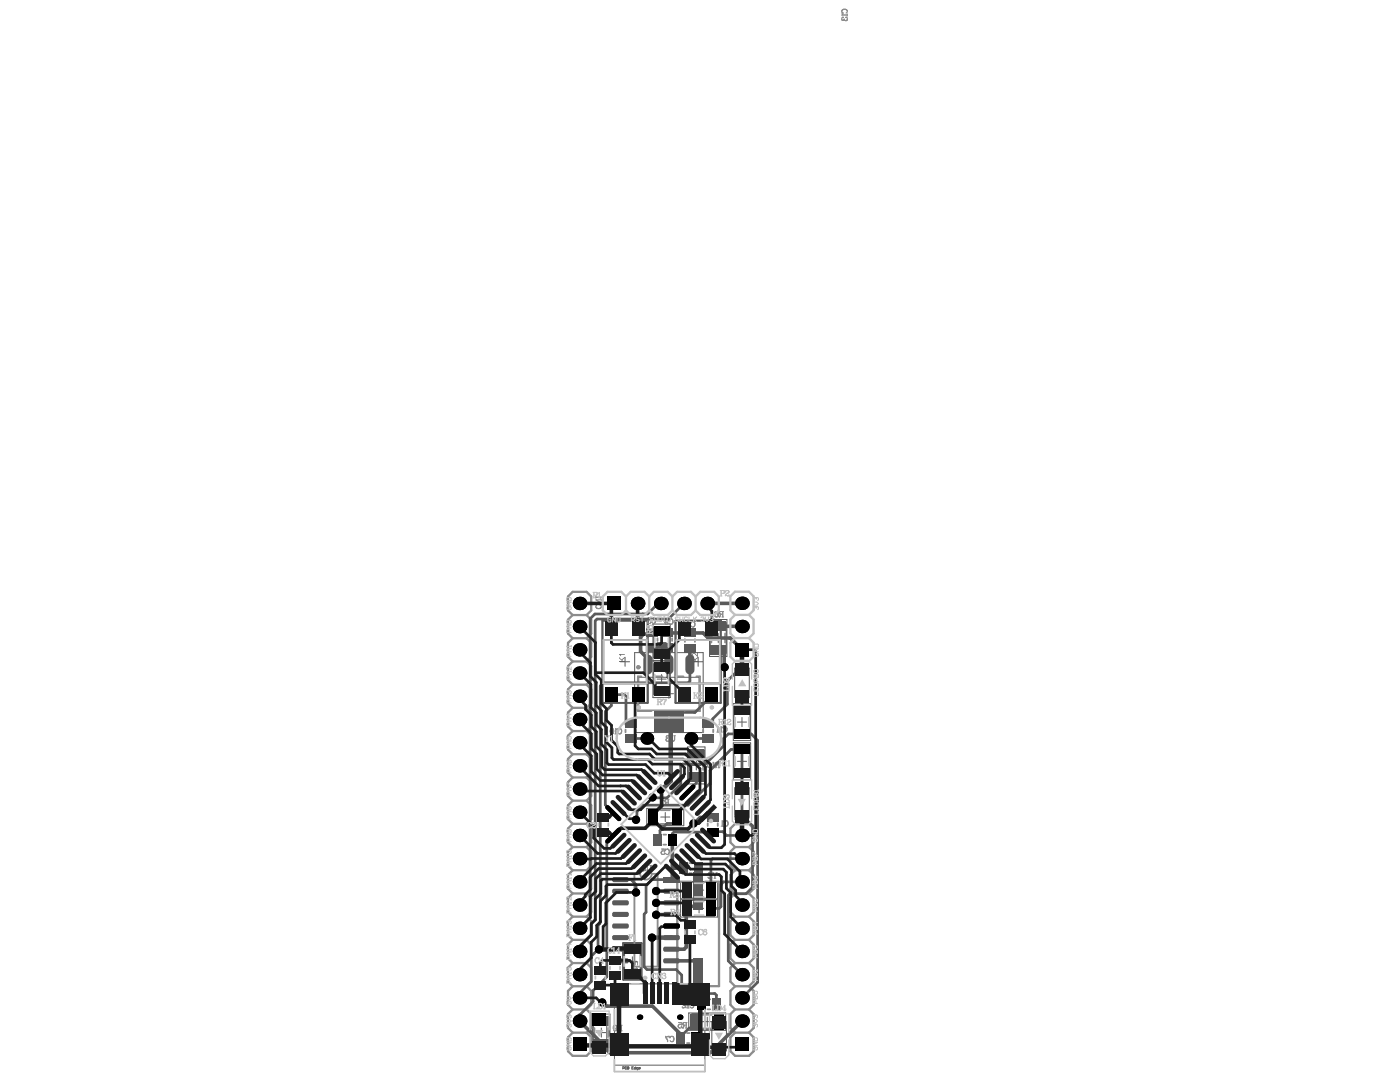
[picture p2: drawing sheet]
<svg xmlns="http://www.w3.org/2000/svg" width="279mm" height="216mm" viewBox="0 0 279 216" stroke-linecap="round" stroke-linejoin="round" font-family="sans-serif">
<g fill="none" stroke="#5a5a5a" stroke-width=".2">
<path d="M123.8 132h1.9M124.7 131.1v1.9M126.7 130.2h13.6v16h-13.6zM127.5 135.1h12v6.6h-12zM130.3 124.5h3.5v14.7h-3.5zM130.3 131.9h3.5M130.3 131.8h3.5M130.4 125.2h3.2v6.1h-3.2zM130.4 132.5h3.2v6.1h-3.2zM131.1 128.2h1.8M131.1 135.5h1.8M132 127.3v1.8"/>
<path d="M132 134.6v1.8M132.6 138.4h1.8M133.5 137.5v1.8M138.4 132h1.8M139.3 131.1v1.9M141.6 123.6h3.5v7.4h-3.5zM141.7 124.3h3.2v6.1h-3.2zM142.4 127.3h1.9M143.3 126.4v1.8M146.6 133.3h2.9v5.9h-2.9zM137.2 149h3.5v7.4h-3.5zM137.4 149.7h3.2v6.1h-3.2z"/>
<path d="M138.1 152.7h1.8M139 151.8v1.8M146.3 140.4h3.5v7.4h-3.5zM146.3 148.2h3.5v7.4h-3.5zM146.5 141h3.2v6.1h-3.2zM146.5 148.9h3.2v6.1h-3.2zM146.6 157.2h2.9v5.8h-2.9zM147.2 151.9h1.8M147.2 144.1h1.8M148.1 143.2v1.8M148.1 151v1.8M129.1 161.3h7.4v3.5h-7.4z"/>
<path d="M129.7 161.4h6.1v3.2h-6.1zM131.9 163h1.8M132.8 162.1v1.8M135.8 175.9h7.4v3.4h-7.4zM135.8 179.5h7.4v3.5h-7.4zM136.5 176h6.1v3.2h-6.1zM136.5 179.7h6.1v3.2h-6.1zM138.6 177.6h1.8M139.5 176.7v1.8M122.6 196.3h18.1v17.5h-18.1zM125.3 191.8h1.8M126.2 190.9v1.8"/>
<path d="M138.6 181.3h1.8M139.5 180.3v1.9M118.2 203.3h2.9v5.8h-2.9zM118.3 202.4h3.4v7.3h-3.4zM118.4 203h3.2v6.1h-3.2zM119.1 206h1.8M120 205.1v1.9M137.5 202.1h7.3v3.5h-7.3zM138.1 202.3h6.1v3.2h-6.1zM140.2 203.9h4.8v5.8h-2.9v-5.8M141.1 202.9v1.9"/>
</g>
<path d="M120.2 123.8h9.1v16.4h-9.1zM134.8 123.8h9v16.4h-9zM124.4 188.2h3.6v7.3h-3.6z" fill="none" stroke="#5a5a5a" stroke-width=".36"/>
<g fill="#5a5a5a">
<path d="M138.1 131.1l.5 .5 .7-.5v.2l-.6 .4 .2 .2h.4v.2h-1.2v-.2h.6l-.6-.6z"/>
<path d="M138.2 130.4h.5l.4 .5v-.6h.2v.8l-.6-.6a.24 .24 0 0 0-.3-.1 .24 .24 0 0 0-.2 .3 .24 .24 0 0 0 .3 .2v.1l-.3-.1z"/>
<path d="M123.5 131.1l.5 .5 .7-.5v.2l-.6 .4 .2 .2h.4v.2h-1.2v-.2h.6l-.6-.6z"/>
<path d="M123.5 130.5h1.2v.1h-.9l.2 .2-.2 .1z"/>
<path d="M126.2 191.8h1.1v.8h-.1v-.6h-.4v.5h-.1v-.5h-.5z"/>
<path d="M126.2 193.2h.9l-.2-.2 .2-.1 .2 .4h-1.1z"/>
</g>
<path d="M120.4 127.7h8.7v8.7h-8.7zM135 127.7h8.7v8.7h-8.7zM124.6 188.7h3.2v6.2h-3.2z" fill="none" stroke="#5a5a5a" stroke-width=".36"/>
<path d="M122.6 212.5h18.1M124.3 213.2h.2l.1-.3h-.3v.4M125 212.9h-.3v.4h.3M125.2 213.1h.1M125.2 212.9h.3l-.1 .4h-.2zM125.2 213.1h.2M126.1 213.1h.2M126.4 212.9h-.3v.4h.3M126.9 212.9v.4h-.3v-.3h.3M127.3 213.3h-.3l.1-.3h.2v.4l-.1 .1M127.5 213.2h.3l-.1-.2-.2 .1v.2h.2" fill="none" stroke="#5a5a5a" stroke-width=".2"/>
<g fill="none" stroke="#8c8c8c" stroke-width=".36">
<path d="M128 135h-.7v6.9h2.7M129.2 127.4v.5M130.6 135h1.6M131.2 127.4v.5M132.1 127.4v.5M134.1 127.4v.5M134.8 135h1.6M136.7 127.5v.6M138.7 127.5v.6M139 135h.7v6.9h-2.7M142 126.4v1.8M144.7 126.4v1.8"/>
<path d="M124.8 145.6v.5M126.8 145.6v.5M137.6 151.8v1.8M140.3 145.6v.5M140.3 151.8v1.8M142.3 145.6v.5M131.9 161.7h1.8M131.9 164.4h1.8M132.4 166.5h.5M132.4 168.5h.5M137.6 172.2h.5M137.6 174.2h.5"/>
<path d="M141.2 164.3v.5M143.2 164.3v.5M141.2 199.4h.5M118.6 205.1v1.9M121.4 205.1v1.9M137.1 208.1h.5M137.1 206.1h.5M140.2 205.2h1.9M140.2 202.5h1.9M141.2 201.4h.5"/>
</g>
<g fill="none" stroke="#8c8c8c" stroke-width=".46">
<path d="M114.3 122.7l-.9-.9v-2.8l.9-.9h2.8l.9 .9v2.8l-.9 .9M114.3 122.7l-.9 1v2.7l.9 1M114.3 127.4l-.9 .9v2.8l.9 .9M114.3 132l-.9 .9v2.8l.9 .9M114.3 136.6l-.9 .9v2.8l.9 .9M114.3 136.6h2.8M114.3 132h2.8M114.3 127.4h2.8M114.3 122.7h2.8M117.1 122.7l.9 1v2.7l-.9 1M117.1 127.4l.9 .9v2.8l-.9 .9M117.1 132l.9 .9v2.8l-.9 .9"/>
<path d="M117.1 136.6l.9 .9v2.8l-.9 .9M114.3 141.2l-.9 1v2.7l.9 1M114.3 145.9l-.9 .9v2.8l.9 .9M114.3 150.5l-.9 .9v2.8l.9 .9M114.3 155.1l-.9 1v2.7l.9 1M114.3 159.8l-.9 .9v2.8l.9 .9M114.3 159.8h2.8M114.3 155.1h2.8M114.3 150.5h2.8M114.3 145.9h2.8M114.3 141.2h2.8M117.1 141.2l.9 1v2.7l-.9 1"/>
<path d="M117.1 145.9l.9 .9v2.8l-.9 .9M117.1 150.5l.9 .9v2.8l-.9 .9M117.1 155.1l.9 1v2.7l-.9 1M117.1 159.8l.9 .9v2.8l-.9 .9M114.3 164.4l-.9 .9v2.8l.9 .9M114.3 169l-.9 .9v2.8l.9 .9M114.3 173.6l-.9 1v2.8l.9 .9M114.3 178.3l-.9 .9v2.8l.9 .9M114.3 178.3h2.8M114.3 173.6h2.8M114.3 169h2.8M114.3 164.4h2.8"/>
<path d="M117.1 164.4l.9 .9v2.8l-.9 .9M117.1 169l.9 .9v2.8l-.9 .9M117.1 173.6l.9 1v2.8l-.9 .9M117.1 178.3l.9 .9v2.8l-.9 .9M137.9 175.9h-2.7v20.9h2.7M140.7 175.9h2.8v20.9h-2.8M146.7 169l-.9-.9v-2.8l.9-.9h2.8l.9 .9v2.8l-.9 .9M146.7 173.6l-.9 1v2.8l.9 .9M146.7 169l-.9 .9v2.8l.9 .9M146.7 178.3h2.8M146.7 173.6h2.8M146.7 169h2.8"/>
<path d="M146.7 178.3l-.9 .9v2.8l.9 .9M149.5 173.6l.9 1v2.8l-.9 .9M149.5 169l.9 .9v2.8l-.9 .9M149.5 178.3l.9 .9v2.8l-.9 .9M114.3 182.9l-.9 .9v2.8l.9 .9M114.3 187.5l-.9 1v2.7l.9 1M114.3 192.2l-.9 .9v2.8l.9 .9M114.3 196.8l-.9 .9v2.8l.9 .9M114.3 196.8h2.8M114.3 192.2h2.8M114.3 187.5h2.8M114.3 182.9h2.8"/>
<path d="M117.1 182.9l.9 .9v2.8l-.9 .9M117.1 187.5l.9 1v2.7l-.9 1M117.1 192.2l.9 .9v2.8l-.9 .9M117.1 196.8l.9 .9v2.8l-.9 .9M146.7 196.8h2.8M146.7 192.2h2.8M146.7 187.5h2.8M146.7 182.9h2.8M146.7 182.9l-.9 .9v2.8l.9 .9M146.7 187.5l-.9 1v2.7l.9 1M146.7 192.2l-.9 .9v2.8l.9 .9M146.7 196.8l-.9 .9v2.8l.9 .9"/>
<path d="M149.5 182.9l.9 .9v2.8l-.9 .9M149.5 187.5l.9 1v2.7l-.9 1M149.5 192.2l.9 .9v2.8l-.9 .9M149.5 196.8l.9 .9v2.8l-.9 .9M114.3 206.1h2.8M114.3 206.1l-.9 .9v2.8l.9 .9h2.8l.9-.9v-2.8l-.9-.9M114.3 201.4l-.9 1v2.7l.9 1M114.3 201.4h2.8M117.1 201.4l.9 1v2.7l-.9 1M146.7 206.1h2.8M146.7 201.4h2.8M146.7 206.1l-.9 .9v2.8l.9 .9h2.8l.9-.9v-2.8l-.9-.9"/>
<path d="M146.7 201.4l-.9 1v2.7l.9 1M149.5 201.4l.9 1v2.7l-.9 1"/>
</g>
<path d="M126.6 174.4h1.2a1.16 1.16 0 0 0 1.1 1.1 1.16 1.16 0 0 0 1.2-1.1h1.1v18.5h-4.6z" fill="none" stroke="#8c8c8c" stroke-width=".37"/>
<g fill="none" stroke="#8c8c8c" stroke-width=".2">
<path d="M168 2.6h.3zM168 2.2l.2 .4M168 2.2a.58 .58 0 0 1 .6-.4 .58 .58 0 0 1 .5 .4M168 2.2a.62 .62 0 0 1 1.1 0M168 3.9l.2 .2 .2-.1 .1-.1M168 3.9l.2 .1 .3-.1M168.1 3h1M168.2 3.5h.1h-.2l-.1 .4M168.2 2.8l-.2 .2h1.1M168.5 3.7v.2M168.5 3.9l.2 .2h.3l.1-.2M168.9 3.5h-.1h.2l.1 .4"/>
<path d="M169.1 2.2l-.3 .4M169.1 2.8v.4M169.1 3.9l-.2 .2-.3-.1M118.9 118.9v.5M118.9 119.1h1.1l-.2 .3M118.9 119.2h1.1M119 119.7l1 .6v.2M120 119.5v.3M120 119.7h-1.1l1 .6M118.9 121.1a.58 .58 0 0 0 .6 .4 .58 .58 0 0 0 .5-.4M118.9 121.1l.1 .2M118.9 120.2v.3"/>
<path d="M118.9 120.4h1.1M119.2 120.7l-.3 .4M119.7 120.7h.3zM119.8 120.7l.2 .4M120 121.1l-.4 .3-.5-.1M129.3 123.9l-.1 .3 .3 .2M129.5 123.3h.3l.1 .3v-.1M129.5 123.8l-.3 .2v.3l.3 .1M129.5 123.3l-.3 .2 .1 .2 .2 .1M129.5 123.8h.1M129.5 123.3l-.2 .2 .2 .3M129.9 124.2v-.1l-.1 .2-.3 .1"/>
<path d="M130.1 123.3v.3zM130.1 124.1l.4 .3M130.5 123.3l-.4 .2M130.5 123.3a.58 .58 0 0 1 .4 .5 .58 .58 0 0 1-.4 .6M130.5 123.3a.62 .62 0 0 1 0 1.1M132.7 123.8l.4 .4M133 123.5a.61 .61 0 0 0-.3 .5 .61 .61 0 0 0 .3 .6M133 123.5a.66 .66 0 0 0 0 1.1M133 123.5h.1M133.1 123.5l.3 .3-.3 .4M133.1 123.5h.1M133.3 123.6v.4l-.2 .2"/>
<path d="M133.3 124.4v-.1v.2l-.3 .1M133.5 124.3l.5 .3M133.5 123.5v.3zM134 123.5l-.4 .1M134 123.5a.58 .58 0 0 1 .3 .5 .58 .58 0 0 1-.3 .6M134 123.5a.62 .62 0 0 1 0 1.1M137.3 124h.2M137.3 125.1h.2M137.3 124.5h.2M137.3 124l-.2 .2v.2l.2 .1M137.3 124.5l-.2 .2 .2 .4M137.3 124l-.2 .2 .2 .3"/>
<path d="M137.3 124.5l-.3 .2 .1 .3 .2 .1M137.5 124l.2 .2v.2l-.2 .1M137.5 124.5l.2 .2-.2 .4M137.5 124l.2 .2-.2 .3M137.5 124.5l.3 .2-.1 .3-.2 .1M137.9 124v.3zM137.9 124.9l.4 .2M138.3 124l-.3 .2M138.3 124a.58 .58 0 0 1 .4 .6 .58 .58 0 0 1-.4 .5M138.3 124a.62 .62 0 0 1 0 1.1M142.7 122.6v.4l.2 .1M142.9 123.1h.1"/>
<path d="M142.9 122.4l-.3 .4 .3 .3M142.9 122.4l-.1 .1M142.9 122.4l.4 .4M143 122l-.3 .1v.2v-.1M143 122l.1 .1M143 122a.61 .61 0 0 1 .4 .6 .61 .61 0 0 1-.4 .5M143.2 122.2l.1 .6-.3 .3M143.5 123h.1M143.6 122.5h.2M143.8 122h.6M143.8 122l-.3 .2 .3 .3M143.8 122.5h.4"/>
<path d="M143.8 122l-.2 .2v.2M143.9 122.6l-.2 .5-.2-.1M143.9 122.6l-.3 .4h-.1M144 122.5l-.1 .1M144.1 123.1h.3M144.2 122v1.1M144.3 122v1.1M122.1 145.4h.1M122.1 146.4h.1M122.1 145.4l-.3 .2v.2v.4l.3 .2M122.1 145.4a.7 .7 0 0 0 0 1M122.2 145.4a.7 .7 0 0 1 0 1"/>
<path d="M122.2 145.4l.2 .2 .1 .2-.1 .4-.2 .2M122.7 146.4h.4M122.9 145.4v1M123.1 145.6l-.2-.2v1M123.3 145.4v.3zM123.3 146.2l.4 .2M123.7 145.4l.3 .4-.1 .5M123.7 145.4l-.3 .1M123.7 145.4a.58 .58 0 0 1 .4 .5 .58 .58 0 0 1-.4 .5M123.9 146.4h-.2M132.3 159.6v1.1M132.5 159.8l-.3-.2v1.1"/>
<path d="M132.9 159.6h.6M132.9 159.6l-.2 .2 .2 .3M133 147.4v.3l.2 .2M133.2 146.8l.3 .1 .1 .2v-.1M133.2 146.8l-.2 .2v.2l.2 .1M133.2 147.3h.1M133.2 146.8l-.2 .2 .2 .3M133.2 147.3l-.3 .2 .1 .3 .2 .1M133.3 159.6v1.1M133.4 159.6v1.1M133.6 147.7v-.1l-.1 .3h-.3M133.8 146.8h.3"/>
<path d="M133.9 146.8l.1 .9 .3 .2M134.4 146.8h.4M134.6 146.8v.8l-.3 .3M134.7 146.8v.8l-.4 .3M141.5 152.1h.1M141.5 153.2h.1M141.5 152.1l-.3 .2v.3v.4l.3 .2M141.5 152.1a.7 .7 0 0 0 0 1.1M141.6 152.1l.3 .2v.3v.4l-.3 .2M141.6 152.1a.7 .7 0 0 1 0 1.1M142.1 153.2h.5M142.4 152.1v1.1"/>
<path d="M142.6 152.3l-.3-.2v1.1M142.7 153v.1M143 152.1h.7M143 152.1l-.2 .2 .2 .3M143 152.6h.5M143 146.1h.5M143.1 152.7l-.2 .4h-.2M143.2 152.6l-.1 .1M143.3 153.2h.4M143.3 145v1.1M143.5 152.1v1.1M143.5 145.2l-.3-.2v1.1"/>
<path d="M143.7 146.1h.5M144 145v1.1M144.2 145.2l-.3-.2v1.1M144.3 145v.3zM144.3 145.8l.4 .3M144.7 145l-.3 .1M144.7 145a.58 .58 0 0 1 .4 .5 .58 .58 0 0 1-.4 .6M144.7 145a.62 .62 0 0 1 0 1.1M128.2 173.6l.1 .2 .4-.2M128.2 173.5v.1M128.2 173.6l.1 .1 .4-.1M128.4 173.2l.2 .1"/>
<path d="M128.4 172.7h.4v.3v-.1M128.4 172.7l-.2 .3 .4 .3M128.4 172.7l-.2 .2 .1 .2M128.6 173.3l.2 .2 .1 .3M128.7 173.6l.2 .1M129 172.7h.3M129.2 172.7v.9l.4 .2M129.7 172.7h.4M129.9 172.7v.8l-.3 .3M132 160.7h.5M132.2 169.8l-.3 .3 .1 .2 .2 .2M132.2 169.8l-.2 .3 .2 .4"/>
<path d="M132.6 169.5l-.6-.1h.6l.1 .5-.5-.1M132.6 160.5v.1M132.6 170.3v-.1v.3h-.4M132.8 169.4v.3zM132.8 170.2l.4 .3M132.9 160.1h.4M133 160.1l-.2 .5h-.2M133.1 160.1h-.1M133.2 160.7h.3M133.2 169.4a.58 .58 0 0 1 .4 .6 .58 .58 0 0 1-.4 .5M133.2 169.4a.62 .62 0 0 1 0 1.1M133.2 169.4l-.3 .2"/>
<path d="M141.3 175.1l.1 .1 .5-.1M141.3 175v.1M141.3 175.1l.2 .1 .4-.1M141.5 174.7l.3 .1M141.6 174.1l.3 .1 .1 .3v-.1M141.6 174.1l-.3 .4 .5 .3M141.6 174.1l-.2 .3v.2M141.8 174.8l.2 .1v.3M141.9 175.1h.1M142.2 174.1h.3M142.3 174.1l.4 .6M142.5 175.2h.4"/>
<path d="M142.7 174.7v.5M142.9 174.1h.3M143 174.1l-.3 .6M143.1 174.1l-.4 .6v.5M143.9 164.9h.5M144.2 163.8v1.1M144.4 164l-.3-.2v1.1M144.5 163.8v.3zM144.5 164.6l.5 .3M145 163.8l-.4 .1M145 163.8a.58 .58 0 0 1 .3 .5 .58 .58 0 0 1-.3 .6M145 163.8a.62 .62 0 0 1 0 1.1"/>
<path d="M146.7 163.4l.1 .2 .5-.2M146.7 163.3v.1M146.7 163.4l.1 .1 .5-.1M146.9 163l.3 .1M146.9 162.5h.4l.1 .3v-.1M146.9 162.5l-.2 .3 .5 .3M146.9 162.5l-.2 .2 .1 .2M147.2 163.1l.2 .2v.3M147.3 163.4l.1 .1M147.5 162.5h.4M147.7 162.5v1.1l.6-1M148.2 163.6h.3"/>
<path d="M148.4 162.5v1.1M148.5 162.5h-.2l-.6 1M148.7 162.5v.3zM148.7 163.3l.4 .3M149.1 162.5l-.4 .1M149.1 162.5a.58 .58 0 0 1 .4 .5 .58 .58 0 0 1-.4 .6M149.1 162.5a.62 .62 0 0 1 0 1.1M122.4 205l.4 .3M122.6 205.6l.1 .1M122.7 204.6h.1M122.7 204.6a.61 .61 0 0 0-.3 .6 .61 .61 0 0 0 .3 .5M122.7 204.6l-.3 .3 .1 .6"/>
<path d="M122.8 204.6l.3 .3-.3 .4M123 205.5v-.1v.2l-.3 .1M123.3 205.5v.1M123.6 204.6h.6M123.6 204.6l-.3 .2 .3 .3M123.6 205.1h.4M123.6 204.6l-.2 .2 .2 .3M123.6 205.2l-.1 .4h-.2M123.6 205.2l-.2 .4h-.1M123.7 205.1l-.1 .1M123.8 205.7h.4M124 204.6v1.1"/>
<path d="M132.9 207.1l.3 .4 .1 .4M132.9 207.1l.3 .4v.4M133.1 206.9l-.3-.1 .1 .3M133.5 206.9l-.2-.1-.2 .1M133.5 206.9l.1 .1M133.5 206.9h-.4M133.6 206.8v.3M133.7 206.8v.3zM133.7 207.6l.4 .3M134.1 206.8l-.3 .1M134.1 206.8h.2M134.1 206.8a.58 .58 0 0 1 .4 .5 .58 .58 0 0 1-.4 .6"/>
<path d="M134.3 207.8l-.2 .1M134.4 206.9l.1 .3-.1 .5M135.6 204.4l-.3 .3 .1 .3 .2 .1M135.6 204.4l-.2 .3 .2 .4M136 204.1l-.6-.1h.6l.1 .6-.5-.2M136 204.9v-.1v.3h-.4M136.2 201l.1 .1 .4-.1M136.2 200.9v.1M136.2 205h.1M136.4 200.6l.2 .1M136.4 200l-.2 .3 .4 .4M136.4 200l.4 .1v.2v-.1"/>
<path d="M136.4 200l-.2 .2 .1 .2M136.5 204h.6M136.5 204l-.3 .2 .3 .4M136.5 204.6h.4M136.5 204l-.2 .2 .2 .4M136.6 204.6l-.2 .5-.2-.1M136.6 204.6l-.2 .4h-.2M136.6 200.7l.2 .1 .1 .3M136.7 204.6h-.1M136.7 201h.2M136.8 205.1h.3M136.9 204v1.1"/>
<path d="M137 204v1.1M137.1 201.1h.4M137.3 200.1v1M137.5 200.2l-.2-.2v1.1M137.7 200v.3zM137.7 200.9l.4 .2M138.1 200l-.3 .2M138.1 200a.58 .58 0 0 1 .4 .6 .58 .58 0 0 1-.4 .5M138.1 200l.3 .4-.1 .6M138.3 201.1h-.2"/>
</g>
<circle cx="127.4" cy="133.1" r=".23" fill="none" stroke="#8c8c8c" stroke-width=".45"/>
<g fill="none" stroke="#5a5a5a" stroke-width=".54">
<path d="M131.9 120.4h-.6l-2 2.1h-10.6l-.9 1v59.6l-2.1 2.1M136.5 120.4l-3.1 3.1h-14.3l-.3 .4v59.7l-.8 .8v2.1l-1.9 2v.9l-.4 .5M137.7 132.6v3.3l-.3 .3h-17l-.6 .7v47.1l-.4 .6v4.9M142.1 138.6v.2l-3.4 3.4h-3.5l-1.7 1.7M148.1 129.6v3.4l-2.9 2.9v4.6l-3 2.9v.4l-.5 .5h-.4M124.9 144.6v-5.7l-.3-.3h-2.6v2.2l-1.2 1.2v18.6l1.6 1.7M125.8 147.4h3.3M130.2 159.1l2.9 .1 2.8-2.7v-3.7l.3-.3h4.6l3.6-3.7v-1.4l.9-1h4.6l1.3 1.3v48.3l-3.1 3.1M133.9 150.5h4.9M137.9 147.4h3.4M139 155.1v1.1l-1.8 1.9M122.4 166.7l-1.3 1.3v26.9l-2.7 2.8v2.1l-2.7 2.7"/>
<path d="M123.8 175.5h2.1l1 1v1.6M126.9 163.6l.2-.2v-1.5l1.3-1.2h8.9l4.4-4.4v-2.6l4.2-4.1h2.2v13.1l2.1 2.1v12.2l-1.3 1.3h-3.2l-.4 .4v13l2.8 2.8M134 175.5h-3.9l-1.2 1.2v5.3l-.3 .4v10.5l.5 .6h5.9l1 1.1v5.2l.6 .6h3.4M135.1 163v.6l-.6 .7h-1.4l-1.4 1.4v1.3M142.2 163h-2.5l-1.3 1.3M148.1 166.7h-3.1l-.7-.8-9.8 .1-.3 .4v1.1M148.1 176h-3.7l-.5 .5v4.4l-.4 .4h-1.6M148.1 171.3h-5.9l-.3 .4v5.9M119.4 189.5h.1M119.4 189.5l-1.4 1.3v5l-2.3 2.4v.9M139.3 194.9v2.7l.7 .7h2.7l.3 .3v1.8M138.8 203.9v.6l-.7 .6h-.5l-1.7 1.7v.3"/>
</g>
<g fill="none" stroke="#5a5a5a" stroke-width=".72">
<path d="M130.2 129.1h2.9M132 126.1h-1.8l-.4 .4h-1.3l-.7 .6v2.9l1.5 1.4v1.2M132 125.8l.5 .5h7.8l1 1h4.4l2.4 2.3M132.5 126.1h.6M132.9 129.1l.5 .5 .1 3M137.7 129.3v3.3M143.3 129.7h.6l.6 .6 .1 2.8M130.9 177.8h3.1M134 177.8h.1M134 175.5h.1M134.2 167.5v7.9l-.2 .1M134.2 173.2h2.1"/>
<path d="M139.3 174.7v5.6l-.5 .5h-1.1l-.7 .8v7.4l-.5 .4h-2.5M139.8 172.4l-.5 .5v.3M134 180.2h-3.1M134 180.1v.1M134 182.5h-3.1M138.9 191.7h.4M115.7 202.5v1.2l4.6 4.7M120.2 200l.9 .8h9.1l5.8 5.8M148.1 203.7l-6.3 6.4h-20.1l-.5-.5v-.6l-.6-.6h-.6"/>
</g>
<path d="M133.5 143.9l.4 .4v11.5l-1.4 1.4-.6 .4" fill="none" stroke="#5a5a5a" stroke-width=".9"/>
<circle cx="130.1" cy="187.1" r=".45" fill="#5a5a5a"/>
<path d="M130.1 187.1h3.9" fill="none" stroke="#5a5a5a" stroke-width=".9"/>
<path d="M141.2 120.4h6.9M141.2 120.4h-.1M143.3 124.9l4.8 .1M148.1 120.4h.1M134 187.1h.1M134 191.7h4.9" fill="none" stroke="#5a5a5a" stroke-width=".72"/>
<g fill="#000">
<circle cx="115.7" cy="134.3" r="1.35"/>
<circle cx="115.7" cy="125" r="1.35"/>
<circle cx="115.7" cy="138.9" r="1.35"/>
<circle cx="115.7" cy="129.7" r="1.35"/>
<circle cx="115.7" cy="120.4" r="1.35"/>
<circle cx="127.2" cy="120.4" r="1.35"/>
<circle cx="131.9" cy="120.4" r="1.35"/>
<circle cx="136.5" cy="120.4" r="1.35"/>
<circle cx="141.1" cy="120.4" r="1.35"/>
<circle cx="144.6" cy="133.1" r=".82"/>
<circle cx="148.1" cy="120.4" r="1.35"/>
<circle cx="148.1" cy="125" r="1.35"/>
<circle cx="115.7" cy="143.6" r="1.35"/>
<circle cx="115.7" cy="157.4" r="1.35"/>
<circle cx="115.7" cy="148.2" r="1.35"/>
<circle cx="115.7" cy="152.8" r="1.35"/>
<circle cx="129.1" cy="147.4" r="1.26"/>
<circle cx="130.2" cy="159.1" r=".82"/>
<circle cx="131.9" cy="157.6" r=".82"/>
<circle cx="137.9" cy="147.4" r="1.26"/>
<circle cx="115.7" cy="162.1" r="1.35"/>
<circle cx="115.7" cy="176" r="1.35"/>
<circle cx="115.7" cy="171.3" r="1.35"/>
<circle cx="115.7" cy="166.7" r="1.35"/>
<circle cx="126.9" cy="163.6" r=".82"/>
<circle cx="126.9" cy="178.1" r=".82"/>
<circle cx="130.9" cy="177.8" r=".82"/>
<circle cx="138.4" cy="164.3" r=".82"/>
<circle cx="148.1" cy="176" r="1.35"/>
<circle cx="148.1" cy="166.7" r="1.35"/>
<circle cx="148.1" cy="171.3" r="1.35"/>
<circle cx="115.7" cy="199.1" r="1.35"/>
<circle cx="115.7" cy="185.2" r="1.35"/>
<circle cx="115.7" cy="194.5" r="1.35"/>
<circle cx="115.7" cy="189.9" r="1.35"/>
<circle cx="115.7" cy="180.6" r="1.35"/>
<circle cx="119.5" cy="189.5" r=".82"/>
<circle cx="130.1" cy="187.1" r=".82"/>
<circle cx="130.9" cy="182.5" r=".82"/>
<circle cx="130.9" cy="180.2" r=".82"/>
<circle cx="148.1" cy="194.5" r="1.35"/>
<circle cx="148.1" cy="185.2" r="1.35"/>
<circle cx="148.1" cy="199.1" r="1.35"/>
<circle cx="148.1" cy="189.9" r="1.35"/>
<circle cx="148.1" cy="180.6" r="1.35"/>
<circle cx="115.7" cy="203.7" r="1.35"/>
<circle cx="120.2" cy="200" r=".82"/>
<circle cx="127.6" cy="203" r=".54"/>
<circle cx="135.7" cy="203" r=".54"/>
<circle cx="148.1" cy="203.7" r="1.35"/>
</g>
<g fill="#000">
<path d="M121.2 119h2.8v2.8h-2.8z" fill-rule="evenodd"/>
<path d="M130.5 124.9h3.1v1.9h-3.1z" fill-rule="evenodd"/>
<path d="M146.7 128.3h2.7v2.7h-2.7z" fill-rule="evenodd"/>
<path d="M120.7 137.1h2.6v3h-2.6z" fill-rule="evenodd"/>
<path d="M126.2 137.1h2.6v3h-2.6z" fill-rule="evenodd"/>
<path d="M140.8 137.1h2.5v3h-2.5z" fill-rule="evenodd"/>
<path d="M146.5 145.5h3.1v1.9h-3.1z" fill-rule="evenodd"/>
<path d="M146.5 148.6h3.1v1.9h-3.1z" fill-rule="evenodd"/>
<path d="M129.4 161.5h2v3.1h-2z" fill-rule="evenodd"/>
<path d="M133.3 166.4h1.7v2.3h-1.7z" fill-rule="evenodd"/>
<path d="M134.2 161.5h1.9v3.1h-1.9z" fill-rule="evenodd"/>
<path d="M140.9 176.1h1.9v3.1h-1.9z" fill-rule="evenodd"/>
<path d="M141.1 165.2h2.3v1.7h-2.3z" fill-rule="evenodd"/>
<path d="M132.4 184.5l.2-.2h2.8l.3 .2v.5l-.3 .3h-2.8l-.2-.3z" fill-rule="evenodd"/>
<path d="M140.9 179.7h1.9v3.1h-1.9z" fill-rule="evenodd"/>
<path d="M114.3 207h2.7v2.7h-2.7z" fill-rule="evenodd"/>
<path d="M118.3 202.2h2.7v2.6h-2.7z" fill-rule="evenodd"/>
<path d="M138 206h1.7v2.3h-1.7z" fill-rule="evenodd"/>
<path d="M139.1 199.2h1.7v2.4h-1.7z" fill-rule="evenodd"/>
<path d="M142.6 202.3h1.9v3.1h-1.9z" fill-rule="evenodd"/>
<path d="M146.7 207h2.8v2.7h-2.8z" fill-rule="evenodd"/>
</g>
<path d="M138.3 157l-2.3 2.3M121.3 161.1l2.2 2.3M123.5 165.6l-2.2 2.3" fill="none" stroke="#000" stroke-width=".92"/>
<g fill="#5a5a5a">
<path d="M131.9 125.3h2.4v1.7h-2.4z" fill-rule="evenodd"/>
<path d="M131.9 128.3h2.4v1.7h-2.4z" fill-rule="evenodd"/>
<path d="M136.5 125.4h2.4v1.8h-2.4z" fill-rule="evenodd"/>
<path d="M136.5 128.4h2.4v1.8h-2.4z" fill-rule="evenodd"/>
<path d="M130.3 166.4h1.7v2.3h-1.7z" fill-rule="evenodd"/>
<path d="M137.4 154.1h3.1v2h-3.1z" fill-rule="evenodd"/>
<path d="M137.4 149.4h3.1v1.9h-3.1z" fill-rule="evenodd"/>
<path d="M140.1 146.5h2.4v1.7h-2.4z" fill-rule="evenodd"/>
<path d="M140.1 143.5h2.4v1.7h-2.4z" fill-rule="evenodd"/>
<path d="M130.6 141.9h5.8v4h-5.8z" fill-rule="evenodd"/>
</g>
<path d="M129.3 131.5v2.2M133.5 131.5v2.2M137.7 131.5v2.2" fill="none" stroke="#5a5a5a" stroke-width="1.8"/>
<g fill="#5a5a5a">
<path d="M141.8 124h3.1v1.9h-3.1z" fill-rule="evenodd"/>
<path d="M141.8 128.7h3.1v1.9h-3.1z" fill-rule="evenodd"/>
<path d="M118.5 207.5h3.1v1.9h-3.1z" fill-rule="evenodd"/>
<path d="M118.5 202.7h3.1v1.9h-3.1z" fill-rule="evenodd"/>
<path d="M132.4 177.6l.2-.3h2.8l.3 .3v.5l-.3 .2h-2.8l-.2-.2z" fill-rule="evenodd"/>
<path d="M132.4 179.9l.2-.3h2.8l.3 .3v.5l-.3 .3h-2.8l-.2-.3z" fill-rule="evenodd"/>
<path d="M132.4 182.2l.2-.2h2.8l.3 .2v.5l-.3 .3h-2.8l-.2-.3z" fill-rule="evenodd"/>
<path d="M132.4 186.8l.2-.2h2.8l.3 .2v.5l-.3 .3h-2.8l-.2-.3z" fill-rule="evenodd"/>
<path d="M132.4 189.2l.2-.3h2.8l.3 .3v.5l-.3 .2h-2.8l-.2-.2z" fill-rule="evenodd"/>
<path d="M132.4 191.5l.2-.3h2.8l.3 .3v.5l-.3 .2h-2.8l-.2-.2z" fill-rule="evenodd"/>
<path d="M122.2 191.5l.2-.3h2.8l.3 .3v.5l-.3 .2h-2.8l-.2-.2z" fill-rule="evenodd"/>
<path d="M122.2 189.2l.2-.3h2.8l.3 .3v.5l-.3 .2h-2.8l-.2-.2z" fill-rule="evenodd"/>
<path d="M122.2 186.8l.2-.2h2.8l.3 .2v.5l-.3 .3h-2.8l-.2-.3z" fill-rule="evenodd"/>
<path d="M122.2 184.5l.2-.2h2.8l.3 .2v.5l-.3 .3h-2.8l-.2-.3z" fill-rule="evenodd"/>
<path d="M122.2 182.2l.2-.2h2.8l.3 .2v.5l-.3 .3h-2.8l-.2-.3z" fill-rule="evenodd"/>
<path d="M122.2 179.9l.2-.3h2.8l.3 .3v.5l-.3 .3h-2.8l-.2-.3z" fill-rule="evenodd"/>
<path d="M122.2 177.6l.2-.3h2.8l.3 .3v.5l-.3 .2h-2.8l-.2-.2z" fill-rule="evenodd"/>
<path d="M122.2 175.3l.2-.3h2.8l.3 .3v.5l-.3 .2h-2.8l-.2-.2z" fill-rule="evenodd"/>
<path d="M132.4 175h3.3v1h-3.3z" fill-rule="evenodd"/>
<path d="M138.4 174.1h1.9v7.4h-1.9z" fill-rule="evenodd"/>
<path d="M138.4 191.2h1.9v7.4h-1.9z" fill-rule="evenodd"/>
<path d="M142.1 199.2h1.7v2.4h-1.7z" fill-rule="evenodd"/>
<path d="M129 125.3h2.4v1.7h-2.4z" fill-rule="evenodd"/>
<path d="M129 128.3h2.4v1.7h-2.4z" fill-rule="evenodd"/>
<path d="M141.1 162.2h2.3v1.7h-2.3z" fill-rule="evenodd"/>
<path d="M124.7 146.5h2.3v1.7h-2.3z" fill-rule="evenodd"/>
<path d="M124.7 143.5h2.3v1.7h-2.3z" fill-rule="evenodd"/>
<path d="M138.5 172.1h1.7v2.3h-1.7z" fill-rule="evenodd"/>
<path d="M135.5 172.1h1.7v2.3h-1.7z" fill-rule="evenodd"/>
<path d="M135 206h1.7v2.3h-1.7z" fill-rule="evenodd"/>
<path d="M137.8 202.3h1.9v3.1h-1.9z" fill-rule="evenodd"/>
</g>
<path d="M134.1 196.2h3.9v4.4h-3.9z" fill="#1e1e1e"/>
<g fill="none" stroke="#1e1e1e" stroke-width=".54">
<path d="M118.8 128.2v6.3l1.2 1.2v4.7M118.8 134.2h9.6l2.4 2.4M122 125.5v2.8l.3 .3h9.4l.3-.3v-2.5M127.5 138.6l-.8 .7v9.5l.7 .6h2.6l1.1 1.1h5.6l3 2.9v4.2l-1.5 1.6M130.8 137.2l.6 .7h.6M136.6 125.5l-1 1v1.1l-3 3h-.6v2.5h.6l.7 .7v1.3l3.3 3.3v.2M144.6 133.1v35.4l-.6 .7h-2.3l-1.4-1.4M148.1 129.6h2.3l.4 .4v35.9l-.7 .8h-2M148.1 139v2.9l.2 .2M121.4 152.6h7.4l1.8 1.7M122.4 151.5h6.9l.9 1h5.7l.7 .7v1.3l-1.5 1.6M123.3 148.9v1.3l.3 .3h6l1 1h5.7l1.6 1.5v2.3l-1.8 1.8"/>
<path d="M129.1 147.4h.3l2.1 2h5.7l3.6 3.6v5.5l-1.6 1.7M130.2 159.1l-2.3 2.5h-2l-1.4-1.4M136.9 150.6h.1M137.2 158.1h.1M137.9 147.4v1.3l3.9 3.9v7l-1.5 1.6M148.1 154.3v2.9M123.4 161.2l2.2 2.2h1.1l.2 .2M132.8 172.9l-3.7 3.6h-7.8l-.4 .3M136.1 171.9l1.7 1.5h6.5l.7 .7v3.2l.8 .8v4.9l2.3 2.2M136.8 174.5h6.7l.5 .5v2.7l.6 .6v8.1l3.5 3.5M137.1 177.6l-.1 .2h-6.1M137.3 170.8l1.5 1.6h6l1.2 1.2v3.2l.8 .9v1.1l1.3 1.2v.6"/>
<path d="M138.3 169.8l1.6 1.6h5.3l2.5 2.5v1.6l.4 .5M139.2 168.8l1.7 1.5h5.7l1 1h.5M148.8 162.8l-.5 .6M130.9 180.2h5.6l.8 .8v.8M130.9 182.5h3.9l1.1 1.1h.8l.3 .4M137.7 187.5v9.8M148.1 208.4l-.6 .6h-4.2"/>
</g>
<path d="M148.1 129.6v3.9M141.3 162.3l-1.9 1.9h-.8l-.2 .1M148.1 163.2v3.5M119.5 189.5h2.8M139.8 199.5v8.9l-.4 .4h-15.5l-.4-.4M115.9 208.6h7.5" fill="none" stroke="#1e1e1e" stroke-width=".9"/>
<path d="M131.9 157.6l.1 .1v3.1l-1.6 1.6v1.2M132 159.3h.1M130.4 163.6l1.8 1.8h5.1l1.1-1.1M130.4 163.6l-1.6 1.7h-4.9l-1.5 1.4M135.1 162.2v.8" fill="none" stroke="#1e1e1e" stroke-width=".72"/>
<circle cx="138.2" cy="159.2" r=".36" fill="#1e1e1e"/>
<path d="M138.2 159.2l-3.1 3M126.2 194.4h.9l1.6 1.6" fill="none" stroke="#1e1e1e" stroke-width=".72"/>
<g fill="none" stroke="#1e1e1e" stroke-width=".54">
<path d="M115.7 129.7v.4l2.1 2.1v2.8l1.2 1.1v4.7l1 1v2.4M115.7 138.9v.6l1.2 1.2v.8l1.1 1.2v2.3M115.7 134.3l2.2 2.3v4.6l1.1 1v2.4M115.7 125l3.1 3.2M130.8 136.6v.6M141.1 120.4v.6l1 .9v3.6M115.7 148.2v.3l2.3 2.3v3.1M118 149.4l1.1 1.1v3M119 148.9l1.1 1.1v3l.6 .6h7.3l1.6 1.4M120 140.4l1 1v2.3l1 1v3l1.3 1.2M120 148.5l1.1 1.1v2.6l.3 .4M121 148.1l1.1 1.1v2l.3 .3"/>
<path d="M130.6 154.3h2.7l.8 .7M115.7 166.7l3.6 3.6h3.6l1.6-1.5M118.5 167.2l2.1 2.1h1.2l1.6-1.5M120.9 176.8v1.9l-1.1 1.1v4.1l-.7 .8v2.2l-1.1 1.1v3.1l-2.3 2.3v1.1M125.5 169.8l-1.6 1.5h-8.2M126.5 170.8l-1.5 1.5h-5.9l-3.4 3.4v.3M126.9 178.1h-3.9l-2.1 2.1v4.2l-.5 .5v4.4M127.6 171.9l-1.6 1.4h-6.5l-1.7 1.7v2.6l-1 .9v.4l-1.1 1.1v.6M128.6 172.9l-1.5 1.4h-7.2l-1 1v2.6l-1.1 1.1v4.1l-2.1 2.1M129.6 173.9l-1.6 1.5h-7.8l-.3 .3v2.6l-1.1 1.1v4.1l-.8 .8v2.2l-2.3 2.4v1M132.8 172.9h.2l1.1 1M135.1 172.9l1.7 1.6"/>
<path d="M137.2 170.8h.1M138.2 169.8h.1M115.7 199.1h3.3l.9 .9h.3M119.8 193.6v-1.6l.4-.4h5.5l.5 .6v2.2M119.8 196.6h2.2l1.5 1.5v.3M122.7 194.7v2.6M130.1 187.1l.1 11.1M131.7 198.2h-.1M134 184.8l-.1 .1h-1.9l-.3 .3v13M138.6 184.7v.3"/>
</g>
<path d="M123.5 198.4v10M126.2 189.3h-3.7l-.2 .2M128.7 196v2.2" fill="none" stroke="#1e1e1e" stroke-width=".9"/>
<circle cx="134.1" cy="155" r=".27" fill="#1e1e1e"/>
<path d="M115.7 143.6v.5l2.3 2.3v3M115.7 152.8v.3l3.8 3.7h5.4l.4 .1 1.2 1.2M115.7 157.4l.4 .4h8l1.4 1.4M118 145l1 1v2.9M118 153.9l1.8 1.8h6.3l1.5 1.4M119 144.6l1 1v2.9M119.1 153.5l1.2 1.1h6.8l1.5 1.5M120 144.2l1 1v2.9M123.9 156.8h-.1M115.7 162.1l2.8 2.8v2.3" fill="none" stroke="#1e1e1e" stroke-width=".54"/>
<path d="M115.7 120.4h6.9l-.6 .6v4.5M127.2 120.4v4.9l.3 .2M120.4 166h1.1l.7 .8 .2-.1M122.4 162.3l-.8 .7h-1.2M141.3 162.3h.1M141.4 162.2h.1M142.1 165.9l-.8 .8M148.1 162.8v.1M139.8 208.4l.5 .6h3" fill="none" stroke="#1e1e1e" stroke-width=".72"/>
<path d="M115.7 208.4l.2 .2" fill="none" stroke="#1e1e1e" stroke-width=".9"/>
<path d="M123.5 208.4l-.1 .2" fill="none" stroke="#1e1e1e" stroke-width=".46"/>
<g fill="#000">
<circle cx="115.7" cy="134.3" r="1.35"/>
<circle cx="115.7" cy="125" r="1.35"/>
<circle cx="115.7" cy="138.9" r="1.35"/>
<circle cx="115.7" cy="129.7" r="1.35"/>
<circle cx="115.7" cy="120.4" r="1.35"/>
<circle cx="127.2" cy="120.4" r="1.35"/>
<circle cx="131.9" cy="120.4" r="1.35"/>
<circle cx="136.5" cy="120.4" r="1.35"/>
<circle cx="141.1" cy="120.4" r="1.35"/>
<circle cx="144.6" cy="133.1" r=".82"/>
<circle cx="148.1" cy="120.4" r="1.35"/>
<circle cx="148.1" cy="125" r="1.35"/>
<circle cx="115.7" cy="143.6" r="1.35"/>
<circle cx="115.7" cy="157.4" r="1.35"/>
<circle cx="115.7" cy="148.2" r="1.35"/>
<circle cx="115.7" cy="152.8" r="1.35"/>
<circle cx="129.1" cy="147.4" r="1.26"/>
<circle cx="130.2" cy="159.1" r=".82"/>
<circle cx="131.9" cy="157.6" r=".82"/>
<circle cx="137.9" cy="147.4" r="1.26"/>
<circle cx="115.7" cy="162.1" r="1.35"/>
<circle cx="115.7" cy="176" r="1.35"/>
<circle cx="115.7" cy="171.3" r="1.35"/>
<circle cx="115.7" cy="166.7" r="1.35"/>
<circle cx="126.9" cy="163.6" r=".82"/>
<circle cx="126.9" cy="178.1" r=".82"/>
<circle cx="130.9" cy="177.8" r=".82"/>
<circle cx="138.4" cy="164.3" r=".82"/>
<circle cx="148.1" cy="176" r="1.35"/>
<circle cx="148.1" cy="166.7" r="1.35"/>
<circle cx="148.1" cy="171.3" r="1.35"/>
<circle cx="115.7" cy="199.1" r="1.35"/>
<circle cx="115.7" cy="185.2" r="1.35"/>
<circle cx="115.7" cy="194.5" r="1.35"/>
<circle cx="115.7" cy="189.9" r="1.35"/>
<circle cx="115.7" cy="180.6" r="1.35"/>
<circle cx="119.5" cy="189.5" r=".82"/>
<circle cx="130.1" cy="187.1" r=".82"/>
<circle cx="130.9" cy="182.5" r=".82"/>
<circle cx="130.9" cy="180.2" r=".82"/>
<circle cx="148.1" cy="194.5" r="1.35"/>
<circle cx="148.1" cy="185.2" r="1.35"/>
<circle cx="148.1" cy="199.1" r="1.35"/>
<circle cx="148.1" cy="189.9" r="1.35"/>
<circle cx="148.1" cy="180.6" r="1.35"/>
<circle cx="115.7" cy="203.7" r="1.35"/>
<circle cx="120.2" cy="200" r=".82"/>
<circle cx="127.6" cy="203" r=".54"/>
<circle cx="135.7" cy="203" r=".54"/>
<circle cx="148.1" cy="203.7" r="1.35"/>
</g>
<g fill="#000">
<path d="M121.2 119h2.8v2.8h-2.8z" fill-rule="evenodd"/>
<path d="M130.5 124.9h3.1v1.9h-3.1z" fill-rule="evenodd"/>
<path d="M146.7 128.3h2.7v2.7h-2.7z" fill-rule="evenodd"/>
<path d="M120.7 137.1h2.6v3h-2.6z" fill-rule="evenodd"/>
<path d="M126.2 137.1h2.6v3h-2.6z" fill-rule="evenodd"/>
<path d="M140.8 137.1h2.5v3h-2.5z" fill-rule="evenodd"/>
<path d="M146.5 145.5h3.1v1.9h-3.1z" fill-rule="evenodd"/>
<path d="M146.5 148.6h3.1v1.9h-3.1z" fill-rule="evenodd"/>
<path d="M129.4 161.5h2v3.1h-2z" fill-rule="evenodd"/>
<path d="M133.3 166.4h1.7v2.3h-1.7z" fill-rule="evenodd"/>
<path d="M134.2 161.5h1.9v3.1h-1.9z" fill-rule="evenodd"/>
<path d="M140.9 176.1h1.9v3.1h-1.9z" fill-rule="evenodd"/>
<path d="M141.1 165.2h2.3v1.7h-2.3z" fill-rule="evenodd"/>
<path d="M132.4 184.5l.2-.2h2.8l.3 .2v.5l-.3 .3h-2.8l-.2-.3z" fill-rule="evenodd"/>
<path d="M140.9 179.7h1.9v3.1h-1.9z" fill-rule="evenodd"/>
<path d="M114.3 207h2.7v2.7h-2.7z" fill-rule="evenodd"/>
<path d="M118.3 202.2h2.7v2.6h-2.7z" fill-rule="evenodd"/>
<path d="M138 206h1.7v2.3h-1.7z" fill-rule="evenodd"/>
<path d="M139.1 199.2h1.7v2.4h-1.7z" fill-rule="evenodd"/>
<path d="M142.6 202.3h1.9v3.1h-1.9z" fill-rule="evenodd"/>
<path d="M146.7 207h2.8v2.7h-2.8z" fill-rule="evenodd"/>
</g>
<path d="M138.3 157l-2.3 2.3M121.3 161.1l2.2 2.3M123.5 165.6l-2.2 2.3" fill="none" stroke="#000" stroke-width=".92"/>
<g fill="#1e1e1e">
<path d="M140.8 124h2.5v2.9h-2.5z" fill-rule="evenodd"/>
<path d="M135.3 137.1h2.6v3h-2.6z" fill-rule="evenodd"/>
<path d="M135.3 124h2.6v2.9h-2.6z" fill-rule="evenodd"/>
<path d="M126.2 124h2.6v2.9h-2.6z" fill-rule="evenodd"/>
<path d="M120.7 124h2.6v2.9h-2.6z" fill-rule="evenodd"/>
<path d="M130.5 129.6h3.1v1.9h-3.1z" fill-rule="evenodd"/>
<path d="M130.5 136.9h3.1v1.9h-3.1z" fill-rule="evenodd"/>
<path d="M130.5 132.2h3.1v1.9h-3.1z" fill-rule="evenodd"/>
<path d="M146.7 137.7h2.7v2.5h-2.7z" fill-rule="evenodd"/>
<path d="M146.7 132.2h2.7v2.6h-2.7z" fill-rule="evenodd"/>
<path d="M146.5 153.3h3.1v1.9h-3.1z" fill-rule="evenodd"/>
<path d="M146.7 156.1h2.7v2.6h-2.7z" fill-rule="evenodd"/>
<path d="M146.7 161.6h2.7v2.5h-2.7z" fill-rule="evenodd"/>
<path d="M146.5 140.8h3.1v1.9h-3.1z" fill-rule="evenodd"/>
</g>
<g fill="none" stroke="#1e1e1e" stroke-width=".92">
<path d="M123.3 159.1l2.3 2.2M124.4 158l2.2 2.3M125.4 157l2.3 2.3M126.4 156l2.3 2.2M127.4 154.9l2.3 2.3M128.5 153.9l2.3 2.3M135.2 153.9l-2.3 2.3M136.3 154.9l-2.3 2.3M137.3 156l-2.3 2.2M139.4 158l-2.3 2.3M140.4 159.1l-2.3 2.2M122.3 160.1l2.3 2.3"/>
<path d="M124.6 166.6l-2.3 2.3M125.6 167.6l-2.3 2.3M126.6 168.7l-2.2 2.3M127.7 169.7l-2.3 2.3M128.7 170.7l-2.3 2.3M129.7 171.8l-2.3 2.3M130.8 172.8l-2.3 2.3M132.9 172.8l2.3 2.3M134 171.8l2.3 2.3M135 170.7l2.3 2.3M136 169.7l2.3 2.3M137.1 168.7l2.3 2.3"/>
<path d="M138.1 167.6l2.3 2.3M139.1 166.6l2.3 2.3M140.2 165.6l2.2 2.3M141.4 160.1l-2.3 2.3"/>
</g>
<g fill="#1e1e1e">
<path d="M139.5 163.4l3-2.9 .6 .6-2.9 3z" fill-rule="evenodd"/>
<path d="M119.2 165.2h2.4v1.7h-2.4z" fill-rule="evenodd"/>
<path d="M119.2 162.2h2.4v1.7h-2.4z" fill-rule="evenodd"/>
<path d="M124.6 188.4h3.2v1.8h-3.2z" fill-rule="evenodd"/>
<path d="M124.6 193.5h3.2v1.8h-3.2z" fill-rule="evenodd"/>
<path d="M121.6 193.8h2.3v1.7h-2.3z" fill-rule="evenodd"/>
<path d="M121.6 190.8h2.3v1.7h-2.3z" fill-rule="evenodd"/>
<path d="M118.6 195.7h2.4v1.7h-2.4z" fill-rule="evenodd"/>
<path d="M118.6 192.7h2.4v1.7h-2.4z" fill-rule="evenodd"/>
<path d="M118.3 207.7h2.7v2.5h-2.7z" fill-rule="evenodd"/>
<path d="M137.9 196.1h3.7v4.6h-3.7z" fill-rule="evenodd"/>
<path d="M134.1 196.1h.9v4.2h-.9z" fill-rule="evenodd"/>
<path d="M132.7 196.1h.9v4.2h-.9z" fill-rule="evenodd"/>
<path d="M131.2 196.1h.9v4.2h-.9z" fill-rule="evenodd"/>
<path d="M129.7 196.1h.9v4.2h-.9z" fill-rule="evenodd"/>
<path d="M121.7 196.1h3.7v4.6h-3.7z" fill-rule="evenodd"/>
<path d="M128.3 196.1h.9v4.2h-.9z" fill-rule="evenodd"/>
<path d="M121.7 206.2h3.7v4.5h-3.7z" fill-rule="evenodd"/>
<path d="M137.9 206.2h3.7v4.5h-3.7z" fill-rule="evenodd"/>
<path d="M142.2 202.8h2.7v2.5h-2.7z" fill-rule="evenodd"/>
<path d="M142.2 208.2h2.7v2.6h-2.7z" fill-rule="evenodd"/>
<path d="M136.2 176.1h1.9v3.1h-1.9z" fill-rule="evenodd"/>
<path d="M136.2 179.7h1.9v3.1h-1.9z" fill-rule="evenodd"/>
<path d="M136.5 186.7h2.4v1.7h-2.4z" fill-rule="evenodd"/>
<path d="M136.5 183.7h2.4v1.7h-2.4z" fill-rule="evenodd"/>
</g>
<g fill="#c0c0c0">
<path d="M148.1 135.5l.8 1.4h-1.6z"/>
<path d="M147.2 159.4h1.7l-.9 1.4z"/>
<path d="M118.8 205.5h1.6l-.8 1.4z"/>
<path d="M142.7 206.1h1.6l-.8 1.4z"/>
</g>
<g fill="none" stroke="#c0c0c0" stroke-width=".46">
<path d="M120.3 119l.9-.9h2.8l.9 .9v2.8l-.9 .9h-2.8l-.9-.9zM124.9 119l1-.9h2.7l1 .9v2.8M129.6 119l.9-.9h2.8l.9 .9v2.8M134.2 119l.9-.9h2.8l.9 .9v2.8M138.8 119l.9-.9h2.8l1 .9v2.8l-1 .9h-2.8l-.9-.9M129.6 121.8l-1 .9h-2.7l-1-.9M134.2 121.8l-.9 .9h-2.8l-.9-.9M138.8 121.8l-.9 .9h-2.8l-.9-.9M146.7 122.7l-.9-.9v-2.8l.9-.9h2.8l.9 .9v2.8l-.9 .9M146.7 127.3h2.8M146.7 127.3l-.9 1v2.7l.9 1h2.8l.9-1v-2.7l-.9-1M146.7 122.7l-.9 .9v2.8l.9 .9"/>
<path d="M146.7 122.7h2.8M149.5 122.7l.9 .9v2.8l-.9 .9M124.1 144.7a4.2 4.2 0 0 1 3.1-1.5h12.5a4.2 4.2 0 0 1 4.2 4.2 4.2 4.2 0 0 1-4.2 4.1h-12.5a4.2 4.2 0 0 1-3.7-2.4 4.2 4.2 0 0 1 .6-4.4z"/>
</g>
<g fill="none" stroke="#c0c0c0" stroke-width=".36">
<path d="M120.4 127.7h8.7v8.7h-8.7zM130.7 127.3v1.8M130.7 134.6v1.8M133.4 127.3v1.8M133.4 134.6v1.8M135 127.7h8.7v8.7h-8.7zM146.7 143.2v1.8M146.7 151v1.8M149.4 143.2v1.8M149.4 151v1.8M119.4 164.3v.5M121.4 164.3v.5"/>
<path d="M124 164.5l7.9-7.9 6.5 6.6v2.6l-6.5 6.6zM138.6 179h1.8M138.6 176.2h1.8M138.6 179.9h1.8M118.8 194.8v.5M120.8 194.8v.5M121.7 192.9v.5M123.7 192.9v.5M124.6 190.9v1.9M126.1 196.3h1.4M127.8 190.9v1.9M135.7 196.3h1.5"/>
<path d="M136.7 185.8v.5M138.6 182.6h1.8M138.7 185.8v.5M122.6 211.4v2.4h18.1v-2.4M122.6 201.4v4M140.7 201.4v4"/>
</g>
<path d="M146.2 135.5v-3l.7-.7h2.4l.7 .7v3M146.2 137v3.7h3.8v-3.7M146.2 159.4v-3.8h3.8v3.8M146.2 160.8v3l.7 .8h2.4l.7-.8v-3M117.7 207v3l.8 .7h2.3l.8-.7v-3M117.7 205.5v-3.7h3.9v3.7M141.6 207.5v3l.7 .7h2.4l.7-.7v-3M141.6 206v-3.7h3.8v3.7" fill="none" stroke="#c0c0c0" stroke-width=".27"/>
<g fill="none" stroke="#c0c0c0" stroke-width=".2">
<path d="M113.1 119.4l.1-.2h.6l.2 .2v.4h-.9zM118.3 118.2h.7M118.3 119.3h.4M118.5 118.2v1.1M118.6 118.8h.4M118.6 118.2v1.1M119 118.2l.2 .2v.3l-.2 .1M119 118.2l.2 .2-.2 .4M119.4 118.4l.2-.2v1.1M119.4 119.3h.4M119.6 118.2v1.1M143.7 117.8h.7"/>
<path d="M143.7 118.9h.4M143.9 117.8v1.1M143.9 118.4h.5M144.4 117.8l.2 .2-.2 .4M144.4 117.8l.2 .2v.3l-.2 .1M144.9 118.8l.3 .1 .3-.1M144.9 118.8h-.1M145 118.5l-.2 .1v.3M145.2 117.8l-.3 .1-.1 .2v-.1M145.2 117.8l.3 .3-.5 .4M145.2 117.8l.2 .3-.4 .4M145.5 118.7v.1"/>
<path d="M150.8 119.2h.1M150.8 119.2l-.4 .2 .2 .4M150.8 119.2l.1 .2M150.9 119.4v.1M150.9 119.4l.2-.2 .3 .2-.2 .4M113.1 129h.1M113.1 120.1h.9l-.9 .6h.9M113.1 123.9l.1-.1h.6l.2 .4-.2 .2h-.6zM113.1 129h.9M113.1 129l.1 .1M113.2 121l-.1 .2 .1 .5h.6l.2-.5-.5-.2v.4M113.4 137.8h.1"/>
<path d="M113.4 137.8l-.3 .2 .1 .4M113.4 137.8l.1 .2M113.5 124.7v.6M113.5 129.4v.6M113.5 134v.6M113.5 138v.1M113.5 138.7v.6M113.5 138l.2-.2 .3 .2-.2 .4M113.7 131v-.5l-.2-.2-.4 .2v.5h.9M113.7 126.2v-.4l-.2-.2-.4 .2v.4h.9M113.7 135.5v-.4l-.2-.2-.4 .2v.4h.9M114 129.4h-.6l-.3 .3 .3 .3h.6"/>
<path d="M114 133.1v.6l-.6-.6-.3 .1 .1 .5M114 124.7h-.6l-.3 .3 .3 .3h.6M114 128.8v.3M114 134h-.6l-.3 .3 .3 .3h.6M114 138.7h-.6l-.3 .3 .3 .3h.6M121.9 123.3l-.1-.1-.5 .1v.7l.2 .1 .4-.1v-.3h-.3M122.8 123.2v.9l-.6-.9v.9M123.1 123.2h.5l.1 .1v.7l-.1 .1h-.5zM124 139.3h.3M124 138.2h.3M124.1 138.2v1.1M124.2 138.2v1.1"/>
<path d="M124.4 138.7l.4 .6M124.4 138.7l.5 .6M124.6 139.3h.4M124.6 138.2h.4M124.9 138.2l-.7 .7M125.1 139.3h.5M125.1 138.4l.3-.2v1.1M125.3 138.3v1M126 123.7h.5l.1-.4-.1-.2h-.5v.9M126.3 123.7l.3 .3M127.5 123.3l-.1-.2-.5 .2 .2 .3 .4 .1-.1 .3-.5-.1M127.8 123.1h.6"/>
<path d="M128.1 123.1v.9M129.1 125.9l.2-.2 .3 .2M129.1 126.4h1.1M129.1 125v.2M129.1 125.9v.7M129.1 125.2l.2 .2h.2l.1-.2M129.1 125l.2-.2 .2 .1 .1 .1M129.1 125.2l.2 .2 .3-.2M129.1 125l.2-.1 .3 .1M129.6 125.2l.2 .2 .4-.2M129.6 125l.2-.2h.3l.1 .2M129.6 125.2l.2 .3 .3-.1 .1-.2"/>
<path d="M129.6 125v.2M129.6 125.9v.5M129.6 124.9v.1M129.7 126l-.1 .1M129.7 124.9l.3-.1 .2 .2M130.1 125.6h.1M130.1 125.6l.1 .2-.5 .2M130.1 125.6v.2l-.4 .2M130.2 125v.2M130.2 126.2v.4M130.3 123.3l-.2-.2-.4 .2 .1 .3 .5 .1-.2 .3-.4-.1M130.6 123.1v.9l.3-.3 .3 .3v-.9"/>
<path d="M131.1 139.5h.7M131.3 139.5v1.1M131.5 123.1h.4l.2 .2v.6l-.2 .1h-.4zM131.8 139.5l.2 .2-.2 .3M132.2 139.5v.3M132.3 139.6l.2-.1 .2 .2M132.3 139.6l-.1 .1M132.3 139.6l.4 .1M132.4 123.1h.3M132.4 124h.3M132.6 123.1v.9M132.7 139.7l.2-.2v.3"/>
<path d="M132.9 139.8l-.3 .4v.4M132.9 139.8l-.3 .4-.1 .4M133.2 123.3l.1-.2 .5 .2v.6l-.2 .1-.4-.1zM135.4 123.3l-.2-.2-.4 .2 .1 .3 .5 .1-.2 .3-.4-.1M135.7 123.1v.9l.3-.3 .3 .3v-.9M137.2 123.3l-.2-.2-.4 .2v.6l.1 .1 .5-.1M137.5 123.1v.9h.6M138.4 139.3h.4M138.4 138.2h.4M138.4 123.1v.9M138.6 138.2v1.1M138.6 123.6l.4 .4"/>
<path d="M138.8 138.7l.5 .6M139 123.1l-.6 .6M139.1 139.3h.3M139.1 138.2h.3M139.3 138.2l-.7 .7M139.7 139.2l.2 .1 .4-.1M139.7 139.2h-.2M139.9 123.3l.4-.2 .2 .3M140 138.2l-.4 .1v.3v-.1M140 138.2l.2 .4-.6 .4-.1 .3M140 138.2l.3 .4-.5 .3M140.2 123.6h.1"/>
<path d="M140.3 139.1v.1M140.3 123.6l.2 .1-.2 .3-.4-.1M140.5 123.4h.1M140.5 123.4l-.2 .2M140.8 123.1v.6l.3 .3 .3-.3v-.6M141.7 123.3l.5-.2 .1 .3M142 123.6h.2M142.2 123.6l.1 .1-.1 .3-.5-.1M142.3 123.4h.1M142.3 123.4l-.1 .2M144.4 135.5l.3-.2 .5 .6 .3 .1M144.4 137.8h1.1"/>
<path d="M144.4 135.5l.1 .4h.2h-.1M144.4 135.5l.3-.2 .4 .4M144.4 136.5v.5M144.4 137.6v.4M144.4 137.7h1.1M144.4 136.9h1.1M144.4 136.8h1.1M144.4 136.5a.58 .58 0 0 1 .6-.4 .58 .58 0 0 1 .5 .4M144.4 136.5a.62 .62 0 0 1 1.1 0M145.3 135.3h.1M145.4 135.3l.1 .1-.1 .4M145.4 135.8v.2"/>
<path d="M145.5 136.5v.5M145.5 137.2h-.3h.3v.8M150.4 128.7l.2-.2h.6l.2 .2v.4h-1zM150.4 133.8l.2-.2h.6l.2 .5-.2 .1h-.6zM150.4 134.7l.2-.2 .3 .2 .3-.2 .2 .2v.4h-1zM150.4 136.5l.2-.1h.6l.2 .1v.5h-1zM150.4 137.3v.6h1v-.6M150.4 120.1h.7l.3 .3-.3 .3h-.7M150.4 129.4h1l-1 .6h1M150.6 130.3l-.2 .2 .2 .5h.6l.2-.5-.5-.2v.3M150.8 121h.1M150.8 121l-.4 .2 .2 .5"/>
<path d="M150.8 121l.1 .2M150.9 135.1h.1M150.9 121.2l.2-.2 .3 .2-.2 .5M150.9 121.2v.2M150.9 134.7v.4M150.9 137.6v.3M151.1 136.1v-.5l-.2-.2-.5 .2v.5h1M151.4 138.2v.6h-1M113.1 146.9v.6h.4l-.1-.3 .1-.3 .5 .2-.2 .4M113.1 156.8v-.6l.9 .6M113.1 151.7l.4 .6M113.5 142.4v.6l-.4-.5h.9"/>
<path d="M113.5 143.3v.6M113.5 147.8v.7M113.5 151.8l.3-.1 .2 .4-.5 .2zM113.5 152.6v.6M113.5 157.1v.6M113.7 140.2v-.4l-.2-.2-.4 .2v.4h.9M113.7 144.8v-.5l-.2-.1-.4 .1v.5h.9M113.7 149.4v-.5l-.2-.1-.4 .1v.5h.9M113.7 154.1v-.5l-.2-.1-.4 .1v.5h.9M113.7 158.7v-.5l-.2-.2-.4 .2v.5h.9M114 157.1h-.6l-.3 .3 .3 .3h.6M114 143.3h-.6l-.3 .3 .3 .3h.6"/>
<path d="M114 147.8h-.6l-.3 .3 .3 .4h.6M114 152.6h-.6l-.3 .3 .3 .3h.6M120.7 146.8h.3M120.8 146.8l.3 .6v.5M120.8 146.8l.4 .6M121 147.9h.3M121.2 147.4v.5M121.3 146.8h.4M121.6 146.8l-.4 .6M121.8 147.9h.5M121.8 147l.3-.2v1.1M122 146.9v1"/>
<path d="M131.1 153.7h.4M131.1 140.6h.4M131.3 153.7v.8l.3 .3M131.3 153.7l.1 1M131.3 140h.5M131.4 154.8h.2M131.6 140l.1 .1M131.7 140.1l.2 .5 .2-.1M131.7 140.1l.2 .4h.2M131.9 153.7h.3M132 153.7v1l-.4 .1M132.1 140.5h.1"/>
<path d="M132.3 153.9l.3-.2v1.1M132.3 154.8h.5M132.5 153.8v1M143.4 143.5h.6M143.4 144.6h.3M143.5 151.7h.6M143.5 152.8h.4M143.5 143.5v1.1M143.6 143.5v1.1M143.6 144h.4M143.7 151.7v1.1M143.7 152.3h.4"/>
<path d="M143.9 144l.1 .1M144 144.1l.1 .5 .2-.1M144 144.1l.2 .4h.1M144 152.3h.1M144 143.5l.3 .2-.3 .3M144 143.5l.2 .2-.2 .3M144.1 152.3l.1 .5 .3-.1M144.1 152.3l.2 .4h.2M144.1 151.7l.3 .2-.3 .4M144.1 151.7l.2 .2-.2 .4M144.3 144.5h.1M144.4 158.8l.2-.2 .2 .1 .1 .1"/>
<path d="M144.4 158.8l.1 .4 .2 .1h-.1M144.4 159.8v.5M144.4 159.8a.58 .58 0 0 1 .6-.4 .58 .58 0 0 1 .5 .4M144.4 159.8a.62 .62 0 0 1 1.1 0M144.4 158.8l.2-.1 .3 .1M144.5 152.7h.1M144.5 144.6h.4M144.5 143.7l.2-.2v1.1M144.6 152.8h.5M144.6 151.9l.3-.2v1.1M144.7 143.6v1M144.8 151.8v1"/>
<path d="M144.9 158.8v.2M144.9 158.8l.3-.2h.2l.1 .2M145 158.7l.3-.1 .2 .2M145.2 152.8h.5M145.2 151.9l.3-.2v1.1M145.3 144.5l.2 .1 .3-.1M145.3 144.5h-.2M145.4 144.2l-.2 .1-.1 .3M145.5 151.8v1M145.5 158.8v.4l-.3 .1h.1M145.5 159.8v.5M145.6 143.5l-.4 .1v.2v-.1"/>
<path d="M145.6 143.5l.2 .3-.4 .4M145.8 144.4v.1M150.4 157.8h.1M150.4 158.4l.2-.2 .3 .2 .3-.2 .2 .2v.4h-1zM150.4 157.8h1M150.4 157.8l.2 .1M150.9 158.8h.1M150.9 158.4v.4M151.1 159.8v-.5l-.2-.2-.5 .2v.5h1M151.4 157.6v.3M113.1 170.9h.1M113.1 175.3h.1"/>
<path d="M113.1 174.5h.1M113.1 169.8l.1-.1h.6l.2 .4-.2 .2h-.6zM113.1 170.9h.9M113.1 170.9l.1 .2M113.1 175.3h.9M113.1 175.3l.1 .1M113.1 174.5h.9M113.1 174.5l.1 .2M113.5 161.1l-.1-.1-.3 .1 .1 .5 .3-.2M113.5 161.1l.2-.1 .3 .1-.2 .5-.3-.2M113.5 165.5v.5l-.1 .1-.3-.1 .1-.5h.6l.2 .2-.2 .4M113.5 161.1v.3"/>
<path d="M113.5 161.9v.6M113.5 166.4v.6M113.5 171.4v.6M113.5 175.7v.6M113.7 163.4v-.5l-.2-.1-.4 .1v.5h.9M113.7 168v-.5l-.2-.2-.4 .2v.5h.9M113.7 172.9v-.5l-.2-.1-.4 .1v.5h.9M113.7 177.2v-.4l-.2-.2-.4 .2v.4h.9M114 161.9h-.6l-.3 .3 .3 .3h.6M114 179v.6l-.6-.6-.3 .1 .1 .5M114 170.7v.4M114 174.4v.3"/>
<path d="M114 175.1v.3M114 166.4h-.6l-.3 .3 .3 .3h.6M114 171.4h-.6l-.3 .3 .3 .3h.6M114 175.7h-.6l-.3 .3 .3 .3h.6M117.5 164.1a.58 .58 0 0 0-.3 .6 .58 .58 0 0 0 .3 .5M117.5 164.1l.4 .2M117.5 164.1a.62 .62 0 0 0 0 1.1M117.9 164.1v.3zM117.9 165l-.4 .2M118.3 165.1l.2 .1 .3-.1M118.3 165.1h-.2M118.6 164.1l.2 .3-.6 .5-.1 .3"/>
<path d="M118.6 164.1l-.4 .1v.2v-.1M118.6 164.1l.2 .3-.4 .3M118.8 165v.1M133.7 178h.6M133.7 179.1h.3M133.8 178v1.1M133.9 178v1.1M133.9 178.5h.4M134.2 178.5h.1M134.3 178.5l.1 .5h.2M134.3 178.5l.2 .5h.1M134.3 178l.3 .2-.3 .3"/>
<path d="M134.3 178l.2 .2-.2 .3M134.6 178.9v.1M134.8 178.9v-.1l.1 .2 .3 .1M135.1 178.4h.1M135.2 178h-.3l-.1 .3v-.1M135.2 178.4l.3 .3-.1 .3-.2 .1M135.2 178l.2 .1-.2 .3M135.2 178l.2 .1v.3h-.2M135.4 178.5v.4l-.2 .2M144.4 160.9v.4M144.4 161.1h1.1M144.4 160.2h1.1"/>
<path d="M144.4 160.1h1.1M145.5 160.6l-.3-.1h.3v.8M150.3 166.4h.9l-.9 .6h.9M150.3 165.7l.1-.2h.6l.2 .2v.4h-.9zM150.3 175.9l.1-.2 .3 .2 .3-.2 .2 .2v.4h-.9zM150.3 170.7v-.6l.9 .6M150.3 171.1l.1-.1 .3 .1 .3-.1 .2 .1v.5h-.9zM150.3 179.4v.6h.4l-.1-.3 .1-.3 .5 .1-.2 .5M150.3 174.8l.4 .6M150.4 167.3l-.1 .2 .1 .5h.6l.2-.5-.5-.2v.3M150.4 160.2l.2-.1h.6l.2 .1v.5h-1zM150.4 161v.6h1v-.6"/>
<path d="M150.7 171.6h.1M150.7 176.3h.1M150.7 175l.3-.2 .2 .5-.5 .1zM150.7 171.1v.5M150.7 175.9v.4M150.9 177.2v-.4l-.2-.2-.4 .2v.4h.9M150.9 172.5v-.4l-.2-.2-.4 .2v.4h.9M150.9 161.3v.3M151.4 161.9v.6h-1M113.1 180.2h.1M113.1 184.9h.1M113.1 189.5h.1"/>
<path d="M113.1 194.2h.1M113.1 193v.6h.4l-.1-.3 .1-.3 .5 .2-.2 .4M113.1 199.8v.6h.4l-.1-.3 .1-.3 .5 .1-.2 .5M113.1 180.2h.9M113.1 180.2l.1 .1M113.1 184.9h.9M113.1 184.9l.1 .2M113.1 189.5h.9M113.1 189.5l.1 .1M113.1 194.2h.9M113.1 194.2l.1 .2M113.1 198.9h.6l.3 .3-.3 .3h-.6"/>
<path d="M113.4 183.7h.1M113.4 183.7l-.3 .2 .1 .4M113.4 183.7l.1 .2M113.5 180.7v.6M113.5 183.9v.1M113.5 185.4v.6M113.5 188.3v.6l-.4-.5h.9M113.5 189.9v.7M113.5 194.7v.6M113.5 183.9l.2-.2 .3 .2-.2 .4M113.7 196.2v-.5l-.2-.1-.4 .1v.5h.9M113.7 182.2v-.5l-.2-.1-.4 .1v.5h.9"/>
<path d="M113.7 186.9v-.4l-.2-.2-.4 .2v.4h.9M113.7 191.5v-.5l-.2-.1-.4 .1v.5h.9M114 180v.3M114 184.8v.3M114 189.3v.3M114 194.1v.3M114 180.7h-.6l-.3 .3 .3 .3h.6M114 185.4h-.6l-.3 .3 .3 .3h.6M114 189.9h-.6l-.3 .4 .3 .3h.6M114 194.7h-.6l-.3 .3 .3 .3h.6M119 192.1l.1 .1M119.1 191.1l.4 .2"/>
<path d="M119.1 191.1a.58 .58 0 0 0-.4 .5 .58 .58 0 0 0 .4 .6M119.1 191.1l-.3 .4 .1 .5M119.5 191.1v.3zM119.5 191.9l-.4 .3M120.1 192.2h.3M120.2 191.2v1M120.5 191.9h-.8l.6-.8v1.1M121.7 189.1a.58 .58 0 0 0-.4 .5 .58 .58 0 0 0 .4 .6M121.7 189.1l.4 .2M121.7 189.1a.62 .62 0 0 0 0 1.1M122.1 189.9l-.4 .3M122.1 189.1v.3z"/>
<path d="M122.3 190.2h.4M122.3 189.3l.2-.2v1.1M122.5 189.1v1.1M123.3 190.2h.4M123.5 189.2v1M123.8 189.9h-.9l.6-.8v1.1M125.5 186.5h.8v.4v-.4M125.5 187.6h.3M125.6 186.5v1.1M125.7 186.5v1.1M125.7 187.1h.3M126 186.9v.4"/>
<path d="M126.5 186.8l.2-.3v1.1M126.5 187.6h.4M126.7 186.6v1M130.2 194.4l-.1 .5 .4 .4M130.5 194.2l.3 .2M130.5 194.2l-.2 .1M130.5 194.2a.58 .58 0 0 0-.4 .5 .58 .58 0 0 0 .4 .6M130.9 195l-.4 .3M130.9 194.2v.3zM131 195.3h.3M131 194.2h.2l.7 1M131.2 194.2v1.1"/>
<path d="M131.7 194.2h.3M131.9 194.2v1.1l-.7-1M132.2 195.1v-.1l.1 .2 .3 .1M132.5 194.7h.1M132.6 194.2l-.3 .1-.1 .2v-.1M132.6 194.2l.2 .2v.2l-.2 .1M132.6 194.2l.2 .2-.2 .3M132.6 194.7l.3 .2-.1 .3-.2 .1M132.8 194.8v.3l-.2 .2M133.8 181.4h.6M133.8 182.5h.4M134 181.4v1.1"/>
<path d="M134 182h.4M134.3 182h.1M134.4 182l.1 .5 .3-.1M134.4 182l.2 .4h.2M134.4 181.4l.3 .2-.3 .4M134.4 181.4l.2 .2-.2 .4M134.8 182.4h.1M135.3 182.5h.3M135.4 181.5v1M135.7 182.2h-.8l.6-.8v1.1M139.6 185.6l-.1 .5 .3 .4M139.8 185.4l.3 .2"/>
<path d="M139.8 185.4l-.2 .1M139.8 185.4a.58 .58 0 0 0-.4 .6 .58 .58 0 0 0 .4 .5M140.2 185.4v.4zM140.2 186.3l-.4 .2M140.5 186.5h.2M140.7 186.5h.1M140.7 185.4l-.3 .3v.7M140.7 185.4l.3 .1v.2v-.1M140.7 185.4a.61 .61 0 0 0-.4 .6 .61 .61 0 0 0 .4 .5M140.8 185.9l-.4 .3M140.8 185.9l.2 .3-.2 .3M140.8 185.9l.3 .3-.3 .3"/>
<path d="M150.3 193.7h.1M150.3 180.4l.1-.1 .3 .1 .3-.1 .2 .1v.5h-.9zM150.3 185l.1-.2 .3 .2 .3-.2 .2 .2v.5h-.9zM150.3 189.7l.1-.1 .3 .1 .3-.1 .2 .1v.5h-.9zM150.3 194.3l.1-.2 .3 .2 .3-.2 .2 .2v.4h-.9zM150.3 197.9l.1-.1h.6l.2 .4-.2 .2h-.6zM150.3 198.8l.1-.1 .3 .1 .3-.1 .2 .1v.5h-.9zM150.3 193.7h.9M150.3 193.7l.1 .1M150.6 188.7h.1M150.6 188.7l-.3 .1 .1 .5M150.6 188.7l.1 .1"/>
<path d="M150.7 180.9h.1M150.7 185.5h.1M150.7 190.2h.1M150.7 194.7h.1M150.7 199.3h.1M150.7 188.8l.2-.1 .3 .1-.2 .5M150.7 180.4v.5M150.7 183.9v.6l-.4-.4h.9M150.7 185v.5M150.7 188.8v.2M150.7 189.7v.5M150.7 194.3v.4"/>
<path d="M150.7 198.8v.5M150.9 181.8v-.5l-.2-.1-.4 .1v.5h.9M150.9 186.4v-.5l-.2-.1-.4 .1v.5h.9M150.9 191.1v-.5l-.2-.1-.4 .1v.5h.9M150.9 195.7v-.5l-.2-.2-.4 .2v.5h.9M151.2 193.5v.3M113.1 207.2l.1-.1h.6l.2 .1v.5h-.9zM113.1 203.4h.6l.3 .3-.3 .3h-.6M113.1 208h.9l-.9 .6h.9M113.2 208.9l-.1 .2 .1 .4h.6l.2-.1-.2-.5h-.3v.3M113.4 204.3h.1M113.4 202.5h.1"/>
<path d="M113.4 202.5l-.3 .2 .1 .4M113.4 204.3l-.3 .2 .1 .5M113.4 204.3l.1 .2M113.4 202.5l.1 .2M113.5 202.7v.1M113.5 204.5v.1M113.5 202.7l.2-.2 .3 .2-.2 .4M113.5 204.5l.2-.2 .3 .2-.2 .5M118.4 200.2h.4M118.4 201.3h.8v-.3l-.1 .3M118.6 200.2v1.1M119.4 200.2h.5"/>
<path d="M119.4 201.3h.5M119.5 200.2v1.1M119.6 200.2v1.1M119.9 200.2a.58 .58 0 0 1 .4 .6 .58 .58 0 0 1-.4 .5M119.9 200.2l.3 .4-.1 .6M120 201.3h-.1M120.4 201.3h.5M120.4 200.4l.2-.2v1.1M120.6 200.3v1M142.1 200.6h.4M142.1 201.7h.8v-.3l-.1 .3M142.3 200.6v1.1"/>
<path d="M143.1 200.6h.5M143.1 201.7h.5M143.2 200.6v1.1M143.3 200.6v1.1M143.6 200.6l.3 .4-.1 .5M143.6 200.6a.58 .58 0 0 1 .4 .5 .58 .58 0 0 1-.4 .6M143.7 201.6l-.1 .1M144.5 201.7h.3M144.6 200.7v1M144.9 201.4h-.8l.6-.8v1.1M150.3 203.4h.6l.3 .3-.3 .3h-.6M150.3 208h.9l-.9 .6h.9"/>
<path d="M150.3 207.2l.1-.1h.6l.2 .1v.5h-.9zM150.4 208.9l-.1 .2 .1 .4h.6l.2-.1-.2-.5h-.3v.3M150.6 204.3h.1M150.6 202.5h.1M150.6 204.3l-.3 .2 .1 .5M150.6 202.5l-.3 .2 .1 .4M150.6 204.3l.1 .2M150.6 202.5l.1 .2M150.7 204.5l.2-.2 .3 .2-.2 .5M150.7 202.7l.2-.2 .3 .2-.2 .4M150.7 202.7v.1M150.7 204.5v.1"/>
<path d="M150.9 200.2v-.4l-.2-.2-.4 .2v.4h.9"/>
</g>
<g fill="none" stroke="#c0c0c0" stroke-width=".45">
<circle cx="127.5" cy="141.2" r=".23"/>
<circle cx="142.1" cy="141.2" r=".23"/>
<circle cx="141.9" cy="163.8" r=".23"/>
<circle cx="128.7" cy="195.1" r=".23"/>
</g>
</svg>
